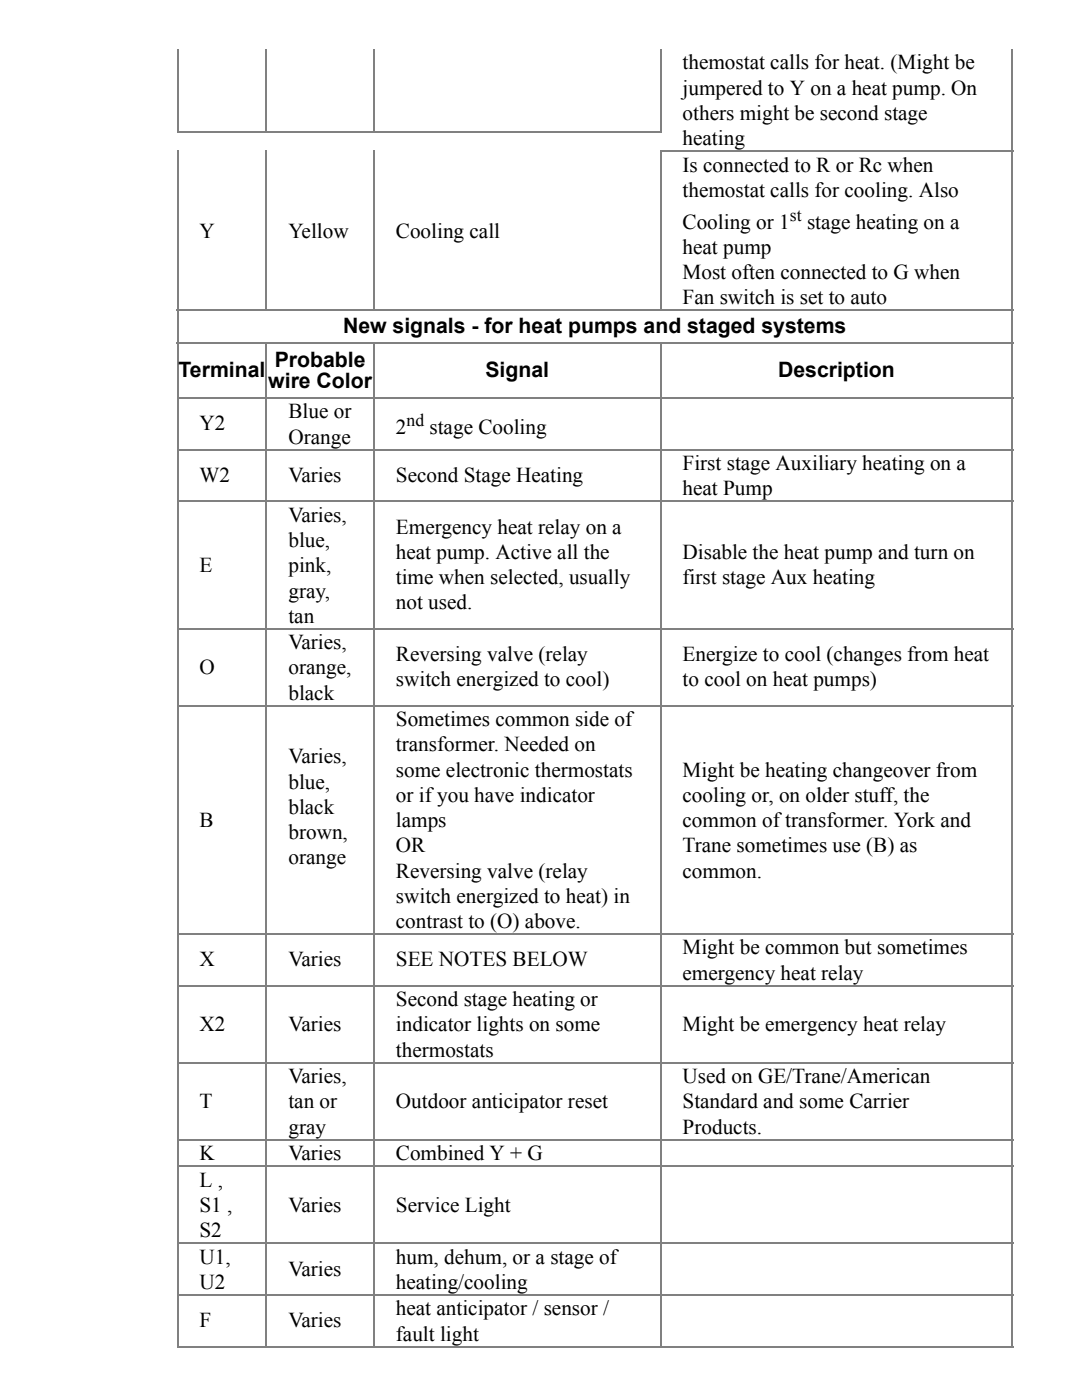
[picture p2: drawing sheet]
<svg xmlns="http://www.w3.org/2000/svg" width="216mm" height="279mm" viewBox="0 0 216 279" stroke-linecap="round" stroke-linejoin="round" font-family="sans-serif">
<defs><g id="words">
<g font-size="4.2">
<text x="136.2" y="13.9">themostat calls for heat. (Might be</text>
<text x="136.2" y="18.9">jumpered to Y on a heat pump. On</text>
<text x="136.2" y="23.9">others might be second stage</text>
<text x="136.2" y="28.9">heating</text>
<text x="136.2" y="34.2">Is connected to R or Rc when</text>
<text x="136.2" y="39.3">themostat calls for cooling. Also</text>
<text x="39.8" y="47.5">Y</text>
<text x="57.5" y="47.5">Yellow</text>
<text x="79" y="47.5">Cooling call</text>
<text x="136.2" y="45.6">Cooling or 1</text>
<text x="161" y="45.6">stage heating on a</text>
<text x="136.2" y="50.7">heat pump</text>
<text x="136.2" y="55.7">Most often connected to G when</text>
<text x="136.2" y="60.7">Fan switch is set to auto</text>
<text x="68.4" y="66.5">New signals ­ for heat pumps and staged systems</text>
<text x="35.6" y="75.3">Terminal</text>
<text x="53.5" y="77.4">wire Color</text>
<text x="54.8" y="73.2">Probable</text>
<text x="96.9" y="75.3">Signal</text>
<text x="155.3" y="75.3">Description</text>
<text x="57.5" y="83.5">Blue or</text>
<text x="39.8" y="85.9">Y2</text>
<text x="57.5" y="88.5">Orange</text>
<text x="79" y="86.7">2</text>
<text x="85.7" y="86.7">stage Cooling</text>
<text x="136.2" y="93.8">First stage Auxiliary heating on a</text>
<text x="39.8" y="96.2">W2</text>
<text x="57.5" y="96.2">Varies</text>
<text x="79" y="96.2">Second Stage Heating</text>
<text x="136.2" y="98.9">heat Pump</text>
<text x="57.5" y="104.2">Varies,</text>
<text x="79" y="106.5">Emergency heat relay on a</text>
<text x="57.5" y="109.2">blue,</text>
<text x="79" y="111.6">heat pump. Active all the</text>
<text x="136.2" y="111.6">Disable the heat pump and turn on</text>
<text x="39.8" y="114.2">E</text>
<text x="57.5" y="114.2">pink,</text>
<text x="57.5" y="119.2">gray,</text>
<text x="79" y="116.6">time when selected, usually</text>
<text x="136.2" y="116.6">first stage Aux heating</text>
<text x="57.5" y="124.3">tan</text>
<text x="79" y="121.6">not used.</text>
<text x="57.5" y="129.6">Varies,</text>
<text x="79" y="132">Reversing valve (relay</text>
<text x="136.2" y="132">Energize to cool (changes from heat</text>
<text x="39.8" y="134.6">O</text>
<text x="57.5" y="134.6">orange,</text>
<text x="79" y="137">switch energized to cool)</text>
<text x="136.2" y="137">to cool on heat pumps)</text>
<text x="57.5" y="139.6">black</text>
<text x="79" y="144.9">Sometimes common side of</text>
<text x="79" y="150">transformer. Needed on</text>
<text x="57.5" y="152.4">Varies,</text>
<text x="79" y="155">some electronic thermostats</text>
<text x="136.2" y="155">Might be heating changeover from</text>
<text x="57.5" y="157.4">blue,</text>
<text x="79" y="160">or if you have indicator</text>
<text x="136.2" y="160">cooling or, on older stuff, the</text>
<text x="39.8" y="165.1">B</text>
<text x="57.5" y="162.4">black</text>
<text x="57.5" y="167.4">brown,</text>
<text x="79" y="165.1">lamps</text>
<text x="136.2" y="165.1">common of transformer. York and</text>
<text x="57.5" y="172.5">orange</text>
<text x="79" y="170.1">OR</text>
<text x="136.2" y="170.1">Trane sometimes use (B) as</text>
<text x="79" y="175.1">Reversing valve (relay</text>
<text x="136.2" y="175.1">common.</text>
<text x="79" y="180.2">switch energized to heat) in</text>
<text x="79" y="185.2">contrast to (O) above.</text>
<text x="136.2" y="190.5">Might be common but sometimes</text>
<text x="39.8" y="192.9">X</text>
<text x="57.5" y="192.9">Varies</text>
<text x="79" y="192.9">SEE NOTES BELOW</text>
<text x="136.2" y="195.5">emergency heat relay</text>
<text x="79" y="200.8">Second stage heating or</text>
<text x="39.8" y="205.8">X2</text>
<text x="57.5" y="205.8">Varies</text>
<text x="79" y="205.8">indicator lights on some</text>
<text x="136.2" y="205.8">Might be emergency heat relay</text>
<text x="79" y="210.9">thermostats</text>
<text x="39.8" y="221.2">T</text>
<text x="57.5" y="216.2">Varies,</text>
<text x="57.5" y="221.2">tan or</text>
<text x="79" y="221.2">Outdoor anticipator reset</text>
<text x="136.2" y="216.2">Used on GE/Trane/American</text>
<text x="136.2" y="221.2">Standard and some Carrier</text>
<text x="57.5" y="226.2">gray</text>
<text x="136.2" y="226.2">Products.</text>
<text x="39.8" y="231.5">K</text>
<text x="57.5" y="231.5">Varies</text>
<text x="79" y="231.5">Combined Y + G</text>
<text x="39.8" y="236.8">L ,</text>
<text x="39.8" y="241.9">S1 ,</text>
<text x="57.5" y="241.9">Varies</text>
<text x="79" y="241.9">Service Light</text>
<text x="39.8" y="246.9">S2</text>
<text x="39.8" y="252.2">U1,</text>
<text x="39.8" y="257.2">U2</text>
<text x="57.5" y="254.6">Varies</text>
<text x="79" y="252.2">hum, dehum, or a stage of</text>
<text x="79" y="257.2">heating/cooling</text>
<text x="79" y="262.5">heat anticipator / sensor /</text>
<text x="39.8" y="264.9">F</text>
<text x="57.5" y="264.9">Varies</text>
<text x="79" y="267.5">fault light</text>
</g>
<g font-size="3.5">
<text x="157.6" y="44">st</text>
<text x="81.1" y="85.1">nd</text>
</g>
</g></defs>
<g fill="none" stroke="#808080" stroke-width=".26">
<path d="M35.4 9.8v16.8M53.2 9.8v16.8M74.6 9.8v16.8M131.8 9.8v16.8M202 9.8v259.1M35.3 26.4h96.7M35.4 30v238.9M53.2 30v32M74.6 30v32M131.7 30.1h70.4M131.8 30v32M35.3 68.5h166.8"/>
<path d="M35.3 79.4h166.8M35.3 61.9h166.8M53.2 68.4v200.5M74.6 68.4v200.5M131.8 68.4v200.5M35.3 89.7h166.8M35.3 100h166.8M35.3 125.5h166.8M35.3 140.8h166.8M35.3 196.7h166.8M35.3 186.4h166.8M35.3 212.1h166.8"/>
<path d="M35.3 232.7h166.8M35.3 227.4h166.8M35.3 258.4h166.8M35.3 248.1h166.8M35.3 268.7h166.8"/>
</g>
<use href="#words"/>
</svg>
